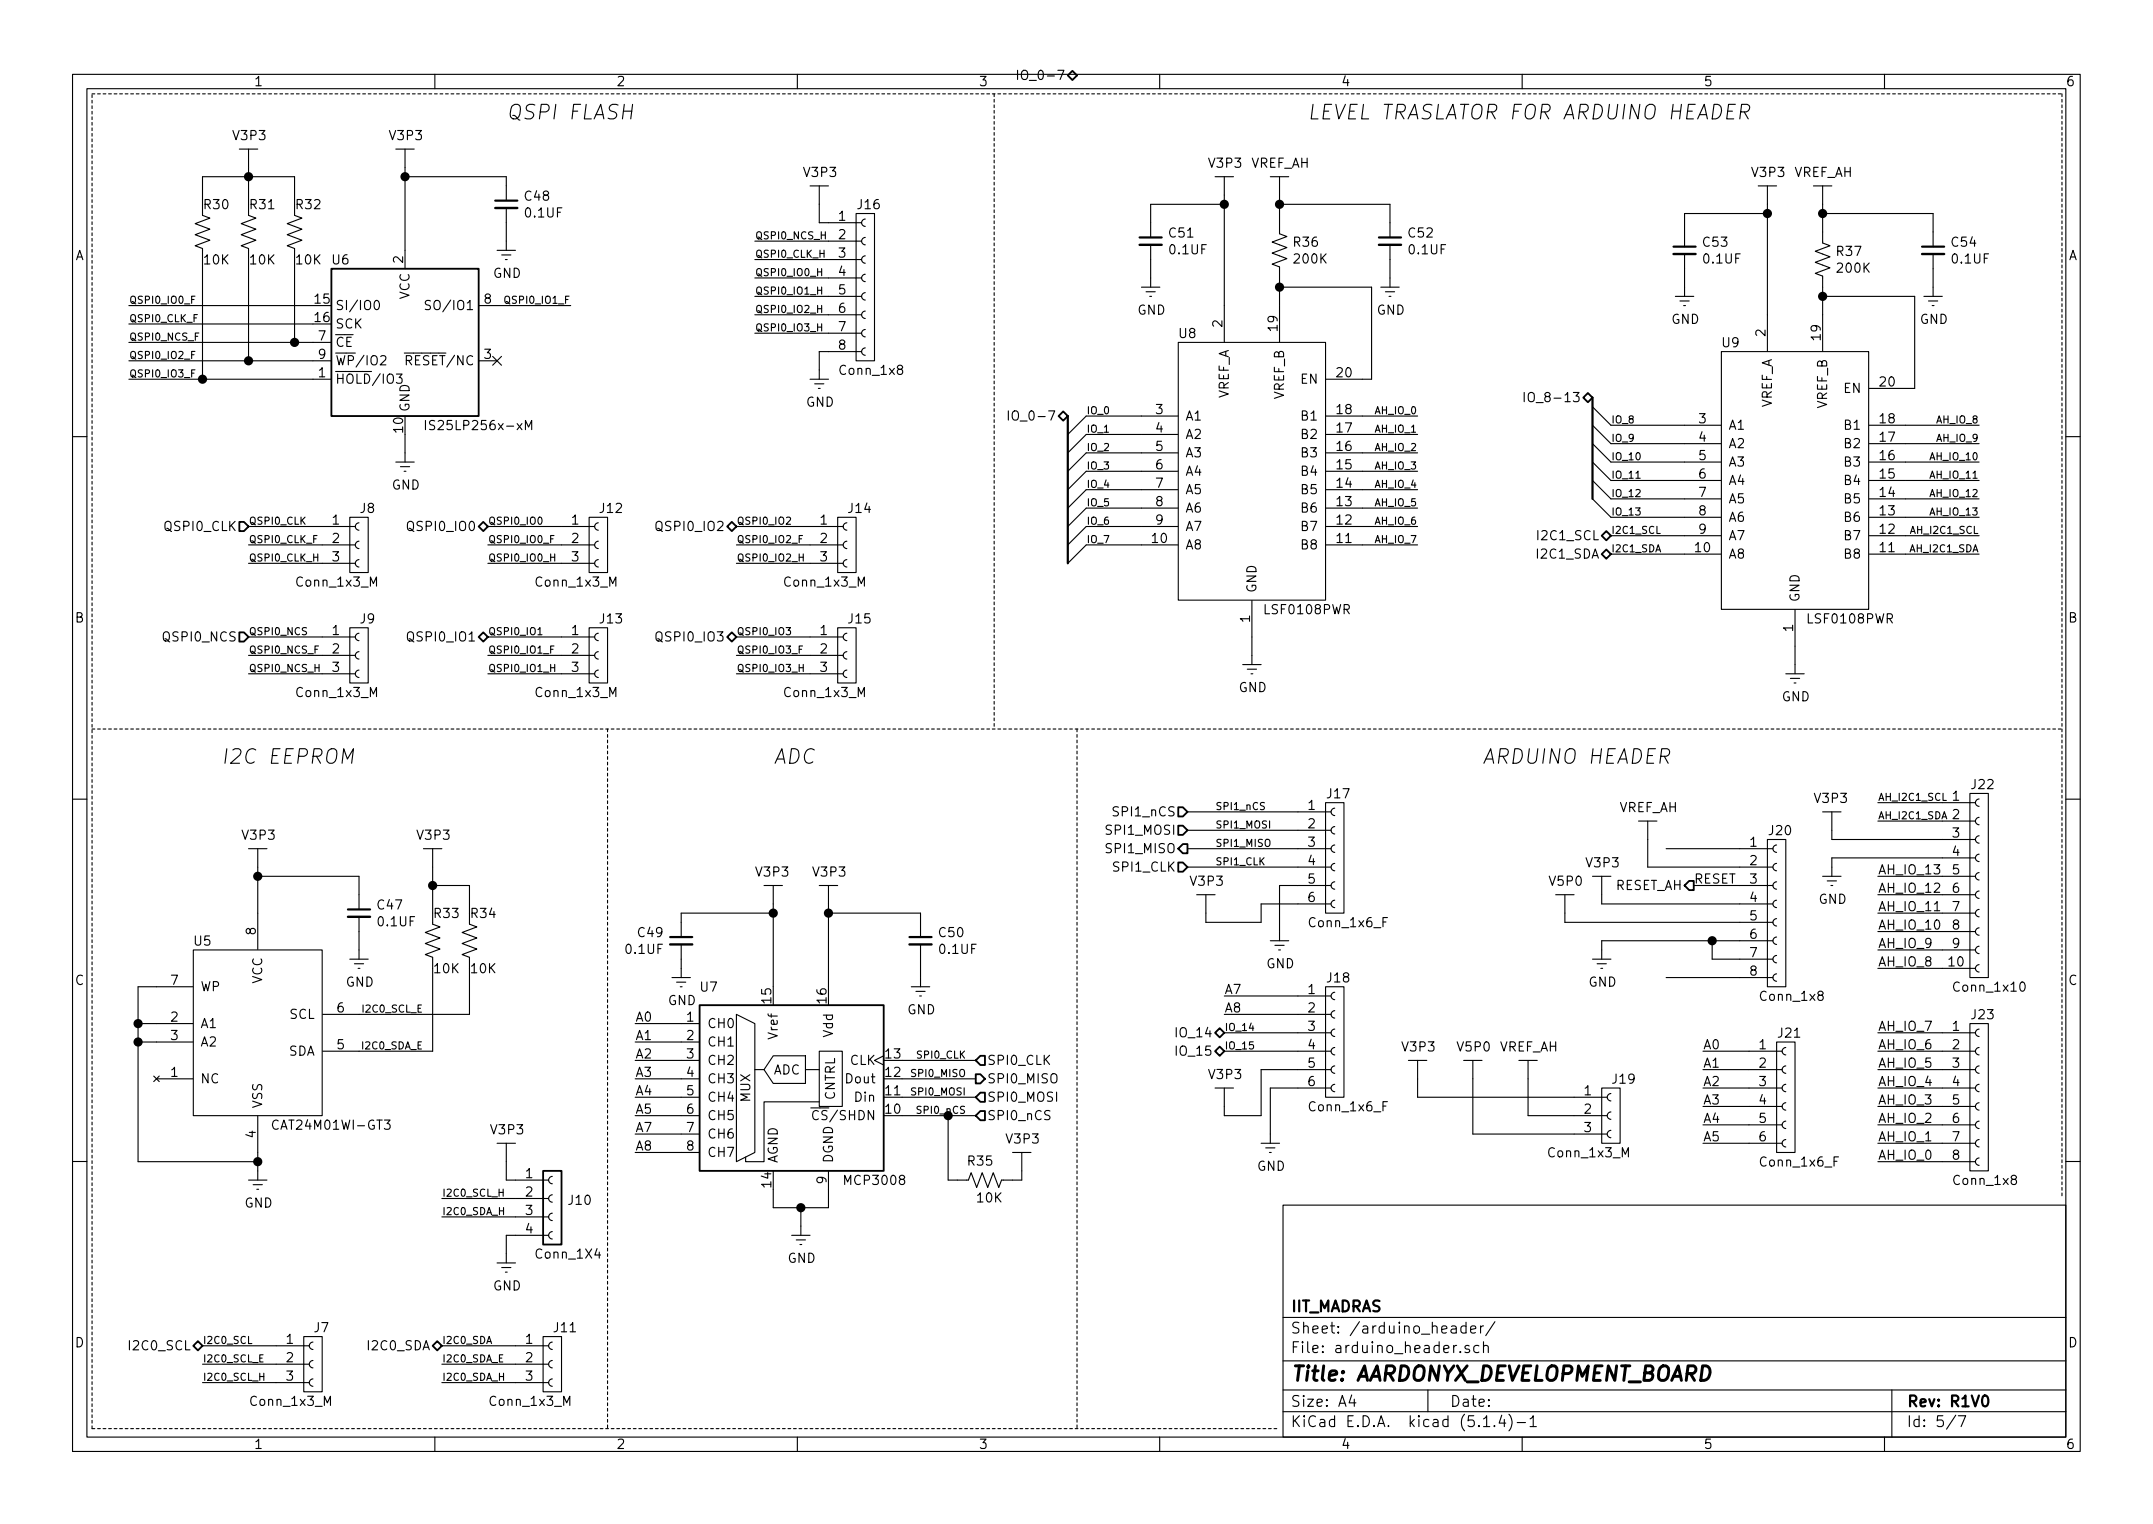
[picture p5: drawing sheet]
<svg xmlns="http://www.w3.org/2000/svg" width="297mm" height="210mm" viewBox="0 0 297 210" stroke-linecap="round" stroke-linejoin="round" font-family="sans-serif">
<defs><g id="words">
<g font-size="2.8">
<text x="69.8" y="16.5">QSPI FLASH</text>
<text x="180.3" y="16.5">LEVEL TRASLATOR FOR ARDUINO HEADER</text>
<text x="30.5" y="105.4">I2C EEPROM</text>
<text x="106.7" y="105.4">ADC</text>
<text x="204.5" y="105.4">ARDUINO HEADER</text>
<text x="178" y="190.5">Title: AARDONYX_DEVELOPMENT_BOARD</text>
</g>
<g font-size="2.1">
<text x="178" y="184">Sheet: /arduino_header/</text>
<text x="178" y="181">IIT_MADRAS</text>
<text x="178" y="186.7">File: arduino_header.sch</text>
<text x="178" y="196.9">KiCad E.D.A. kicad (5.1.4)-1</text>
<text x="178" y="194.1">Size: A4</text>
<text x="200" y="194.1">Date:</text>
<text x="263" y="194.1">Rev: R1V0</text>
<text x="263" y="196.9">Id: 5/7</text>
</g>
<g font-size="1.8">
<text x="35" y="11.9">1</text>
<text x="85" y="11.9">2</text>
<text x="135" y="11.9">3</text>
<text x="141.7" y="11">IO_0-7</text>
<text x="185" y="11.9">4</text>
<text x="235" y="11.9">5</text>
<text x="285" y="11.9">6</text>
<text x="32.3" y="19.3">V3P3</text>
<text x="53.8" y="19.3">V3P3</text>
<text x="166.9" y="23.2">V3P3</text>
<text x="172.5" y="23.2">VREF_AH</text>
<text x="28.2" y="28.9">R30</text>
<text x="34.6" y="28.9">R31</text>
<text x="40.9" y="28.9">R32</text>
<text x="72.5" y="27.7">C48</text>
<text x="111" y="24.4">V3P3</text>
<text x="118.4" y="28.9">J16</text>
<text x="241.8" y="24.4">V3P3</text>
<text x="247.5" y="24.4">VREF_AH</text>
<text x="10.4" y="35.9">A</text>
<text x="72.6" y="30">0.1UF</text>
<text x="115.7" y="30.5">1</text>
<text x="115.7" y="33">2</text>
<text x="115.7" y="35.6">3</text>
<text x="161.4" y="32.8">C51</text>
<text x="161.5" y="35.1">0.1UF</text>
<text x="178.5" y="34.1">R36</text>
<text x="194.4" y="32.8">C52</text>
<text x="194.5" y="35.1">0.1UF</text>
<text x="235" y="34.1">C53</text>
<text x="253.5" y="35.3">R37</text>
<text x="269.3" y="34.1">C54</text>
<text x="285.4" y="35.9">A</text>
<text x="28.2" y="36.5">10K</text>
<text x="34.6" y="36.5">10K</text>
<text x="40.9" y="36.5">10K</text>
<text x="43.5" y="41.9">15</text>
<text x="45.9" y="36.5">U6</text>
<text x="55.6" y="36.3" transform="rotate(-90 55.6 36.3)">2</text>
<text x="56.5" y="41.3" transform="rotate(-90 56.5 41.3)">VCC</text>
<text x="66.8" y="41.9">8</text>
<text x="68" y="38.3">GND</text>
<text x="115.7" y="38.1">4</text>
<text x="115.7" y="40.6">5</text>
<text x="178.7" y="36.4">200K</text>
<text x="235.1" y="36.4">0.1UF</text>
<text x="253.6" y="37.6">200K</text>
<text x="269.7" y="36.4">0.1UF</text>
<text x="43.5" y="44.4">16</text>
<text x="44" y="47">7</text>
<text x="46.2" y="42.8">SI/IO0</text>
<text x="46.2" y="45.3">SCK</text>
<text x="46.2" y="47.9">CE</text>
<text x="59.6" y="42.8">SO/IO1</text>
<text x="115.7" y="43.2">6</text>
<text x="115.7" y="45.7">7</text>
<text x="156.9" y="43.4">GND</text>
<text x="162.7" y="46.7">U8</text>
<text x="168.7" y="45.1" transform="rotate(-90 168.7 45.1)">2</text>
<text x="176.3" y="45.6" transform="rotate(-90 176.3 45.6)">19</text>
<text x="189.9" y="43.4">GND</text>
<text x="230.6" y="44.7">GND</text>
<text x="237.6" y="47.9">U9</text>
<text x="243.6" y="46.4" transform="rotate(-90 243.6 46.4)">2</text>
<text x="251.2" y="46.9" transform="rotate(-90 251.2 46.9)">19</text>
<text x="264.9" y="44.7">GND</text>
<text x="44" y="52.1">1</text>
<text x="44" y="49.5">9</text>
<text x="46.2" y="53">HOLD/IO3</text>
<text x="46.2" y="50.4">WP/IO2</text>
<text x="56.6" y="50.4">RESET/NC</text>
<text x="66.8" y="49.5">3</text>
<text x="115.7" y="48.3">8</text>
<text x="116" y="51.7">Conn_1x8</text>
<text x="179.5" y="53">EN</text>
<text x="184.5" y="52.1">20</text>
<text x="259.4" y="53.3">20</text>
<text x="55.6" y="59.6" transform="rotate(-90 55.6 59.6)">10</text>
<text x="56.5" y="56.9" transform="rotate(-90 56.5 56.9)">GND</text>
<text x="59.6" y="59.4">IS25LP256x-xM</text>
<text x="111.2" y="56.1">GND</text>
<text x="140.4" y="58">IO_0-7</text>
<text x="159.5" y="57.1">3</text>
<text x="159.5" y="59.7">4</text>
<text x="163.5" y="58">A1</text>
<text x="169.5" y="55.2" transform="rotate(-90 169.5 55.2)">VREF_A</text>
<text x="177.2" y="55.2" transform="rotate(-90 177.2 55.2)">VREF_B</text>
<text x="179.7" y="58">B1</text>
<text x="184.5" y="59.7">17</text>
<text x="184.5" y="57.1">18</text>
<text x="211.8" y="55.5">IO_8-13</text>
<text x="234.4" y="58.4">3</text>
<text x="238.4" y="59.3">A1</text>
<text x="244.5" y="56.4" transform="rotate(-90 244.5 56.4)">VREF_A</text>
<text x="252.1" y="56.4" transform="rotate(-90 252.1 56.4)">VREF_B</text>
<text x="254.4" y="54.2">EN</text>
<text x="254.6" y="59.3">B1</text>
<text x="259.4" y="58.4">18</text>
<text x="159.5" y="62.2">5</text>
<text x="159.5" y="64.8">6</text>
<text x="163.5" y="60.6">A2</text>
<text x="163.5" y="63.1">A3</text>
<text x="163.5" y="65.7">A4</text>
<text x="179.7" y="65.7">B4</text>
<text x="179.7" y="63.1">B3</text>
<text x="179.7" y="60.6">B2</text>
<text x="184.5" y="64.8">15</text>
<text x="184.5" y="62.2">16</text>
<text x="234.4" y="61">4</text>
<text x="234.4" y="63.5">5</text>
<text x="238.4" y="61.8">A2</text>
<text x="238.4" y="64.4">A3</text>
<text x="254.6" y="64.4">B3</text>
<text x="254.6" y="61.8">B2</text>
<text x="259.4" y="63.5">16</text>
<text x="259.4" y="61">17</text>
<text x="49.7" y="70.8">J8</text>
<text x="54.1" y="67.6">GND</text>
<text x="82.8" y="70.8">J12</text>
<text x="117.1" y="70.8">J14</text>
<text x="159.5" y="67.3">7</text>
<text x="159.5" y="69.8">8</text>
<text x="163.5" y="68.2">A5</text>
<text x="163.5" y="70.7">A6</text>
<text x="179.7" y="70.7">B6</text>
<text x="179.7" y="68.2">B5</text>
<text x="184.5" y="69.8">13</text>
<text x="184.5" y="67.3">14</text>
<text x="234.4" y="66">6</text>
<text x="234.4" y="68.6">7</text>
<text x="234.4" y="71.1">8</text>
<text x="238.4" y="66.9">A4</text>
<text x="238.4" y="69.5">A5</text>
<text x="254.6" y="69.5">B5</text>
<text x="254.6" y="66.9">B4</text>
<text x="259.4" y="71.1">13</text>
<text x="259.4" y="68.6">14</text>
<text x="259.4" y="66">15</text>
<text x="22.9" y="73.3">QSPI0_CLK</text>
<text x="45.9" y="72.4">1</text>
<text x="45.9" y="74.9">2</text>
<text x="45.9" y="77.5">3</text>
<text x="56.7" y="73.3">QSPI0_IO0</text>
<text x="78.9" y="72.4">1</text>
<text x="78.9" y="74.9">2</text>
<text x="78.9" y="77.5">3</text>
<text x="91" y="73.3">QSPI0_IO2</text>
<text x="113.2" y="72.4">1</text>
<text x="113.2" y="74.9">2</text>
<text x="113.2" y="77.5">3</text>
<text x="159" y="74.9">10</text>
<text x="159.5" y="72.4">9</text>
<text x="163.5" y="75.8">A8</text>
<text x="163.5" y="73.3">A7</text>
<text x="179.7" y="75.8">B8</text>
<text x="179.7" y="73.3">B7</text>
<text x="184.5" y="74.9">11</text>
<text x="184.5" y="72.4">12</text>
<text x="212.3" y="77.1">I2C1_SDA</text>
<text x="212.5" y="74.5">I2C1_SCL</text>
<text x="233.9" y="76.2">10</text>
<text x="234.4" y="73.7">9</text>
<text x="238.4" y="77.1">A8</text>
<text x="238.4" y="72">A6</text>
<text x="238.4" y="74.5">A7</text>
<text x="254.6" y="77.1">B8</text>
<text x="254.6" y="74.5">B7</text>
<text x="254.6" y="72">B6</text>
<text x="259.4" y="76.2">11</text>
<text x="259.4" y="73.7">12</text>
<text x="41" y="80.9">Conn_1x3_M</text>
<text x="74" y="80.9">Conn_1x3_M</text>
<text x="108.3" y="80.9">Conn_1x3_M</text>
<text x="173.4" y="81.9" transform="rotate(-90 173.4 81.9)">GND</text>
<text x="248.3" y="83.1" transform="rotate(-90 248.3 83.1)">GND</text>
<text x="10.4" y="85.9">B</text>
<text x="22.8" y="88.5">QSPI0_NCS</text>
<text x="45.9" y="87.6">1</text>
<text x="49.7" y="86">J9</text>
<text x="56.7" y="88.5">QSPI0_IO1</text>
<text x="78.9" y="87.6">1</text>
<text x="82.8" y="86">J13</text>
<text x="91" y="88.5">QSPI0_IO3</text>
<text x="113.2" y="87.6">1</text>
<text x="117.1" y="86">J15</text>
<text x="172.5" y="85.8" transform="rotate(-90 172.5 85.8)">1</text>
<text x="174.7" y="84.8">LSF0108PWR</text>
<text x="247.4" y="87.1" transform="rotate(-90 247.4 87.1)">1</text>
<text x="249.6" y="86">LSF0108PWR</text>
<text x="285.4" y="85.9">B</text>
<text x="45.9" y="90.2">2</text>
<text x="45.9" y="92.7">3</text>
<text x="78.9" y="90.2">2</text>
<text x="78.9" y="92.7">3</text>
<text x="113.2" y="90.2">2</text>
<text x="113.2" y="92.7">3</text>
<text x="170.9" y="95.5">GND</text>
<text x="41" y="96.2">Conn_1x3_M</text>
<text x="74" y="96.2">Conn_1x3_M</text>
<text x="108.3" y="96.2">Conn_1x3_M</text>
<text x="245.8" y="96.8">GND</text>
<text x="153.9" y="112.6">SPI1_nCS</text>
<text x="180.5" y="111.8">1</text>
<text x="183.2" y="110.2">J17</text>
<text x="223.3" y="112.1">VREF_AH</text>
<text x="250.4" y="110.8">V3P3</text>
<text x="269.4" y="110.5">1</text>
<text x="269.4" y="113">2</text>
<text x="272.1" y="108.9">J22</text>
<text x="33.5" y="115.9">V3P3</text>
<text x="57.7" y="115.9">V3P3</text>
<text x="153" y="117.7">SPI1_MISO</text>
<text x="153" y="115.2">SPI1_MOSI</text>
<text x="180.5" y="114.3">2</text>
<text x="180.5" y="116.8">3</text>
<text x="180.5" y="119.4">4</text>
<text x="218.9" y="119.7">V3P3</text>
<text x="241.5" y="116.8">1</text>
<text x="241.5" y="119.4">2</text>
<text x="244.1" y="115.2">J20</text>
<text x="269.4" y="115.6">3</text>
<text x="269.4" y="118.1">4</text>
<text x="52.1" y="125.5">C47</text>
<text x="104.4" y="120.9">V3P3</text>
<text x="112.3" y="120.9">V3P3</text>
<text x="153.8" y="120.3">SPI1_CLK</text>
<text x="164.3" y="122.2">V3P3</text>
<text x="180.5" y="121.9">5</text>
<text x="180.5" y="124.5">6</text>
<text x="213.9" y="122.2">V5P0</text>
<text x="222.7" y="122.8">RESET_AH</text>
<text x="233.7" y="121.9">RESET</text>
<text x="241.5" y="121.9">3</text>
<text x="241.5" y="124.5">4</text>
<text x="250.9" y="124.7">GND</text>
<text x="259.1" y="120.6">AH_IO_13</text>
<text x="259.1" y="125.7">AH_IO_11</text>
<text x="259.1" y="123.2">AH_IO_12</text>
<text x="269.4" y="120.6">5</text>
<text x="269.4" y="123.2">6</text>
<text x="269.4" y="125.7">7</text>
<text x="26.8" y="130.5">U5</text>
<text x="35.3" y="129" transform="rotate(-90 35.3 129)">8</text>
<text x="52.2" y="127.8">0.1UF</text>
<text x="60" y="126.7">R33</text>
<text x="65" y="126.7">R34</text>
<text x="86.4" y="131.6">0.1UF</text>
<text x="88.1" y="129.3">C49</text>
<text x="129.6" y="129.3">C50</text>
<text x="129.7" y="131.6">0.1UF</text>
<text x="180.7" y="127.9">Conn_1x6_F</text>
<text x="241.5" y="127">5</text>
<text x="241.5" y="129.5">6</text>
<text x="259.1" y="130.8">AH_IO_9</text>
<text x="259.1" y="128.3">AH_IO_10</text>
<text x="269.4" y="128.3">8</text>
<text x="269.4" y="130.8">9</text>
<text x="10.4" y="135.9">C</text>
<text x="23.6" y="135.9">7</text>
<text x="27.6" y="136.8">WP</text>
<text x="36.2" y="135.7" transform="rotate(-90 36.2 135.7)">VCC</text>
<text x="47.7" y="136.1">GND</text>
<text x="60" y="134.3">10K</text>
<text x="65" y="134.3">10K</text>
<text x="96.7" y="136.8">U7</text>
<text x="168.9" y="137.2">A7</text>
<text x="174.7" y="133.6">GND</text>
<text x="180.5" y="137.2">1</text>
<text x="183.2" y="135.6">J18</text>
<text x="219.2" y="136.1">GND</text>
<text x="241.5" y="132.1">7</text>
<text x="241.5" y="134.6">8</text>
<text x="259.1" y="133.3">AH_IO_8</text>
<text x="268.9" y="133.3">10</text>
<text x="269.7" y="136.8">Conn_1x10</text>
<text x="285.4" y="135.9">C</text>
<text x="23.6" y="141">2</text>
<text x="23.6" y="143.5">3</text>
<text x="27.6" y="141.9">A1</text>
<text x="40" y="140.6">SCL</text>
<text x="46.5" y="139.7">6</text>
<text x="87.6" y="143.5">A1</text>
<text x="87.6" y="141">A0</text>
<text x="92.2" y="138.7">GND</text>
<text x="94.8" y="141">1</text>
<text x="94.8" y="143.5">2</text>
<text x="97.5" y="141.9">CH0</text>
<text x="106.4" y="138.4" transform="rotate(-90 106.4 138.4)">15</text>
<text x="107.3" y="143.1" transform="rotate(-90 107.3 143.1)">Vref</text>
<text x="114" y="138.4" transform="rotate(-90 114 138.4)">16</text>
<text x="114.9" y="143" transform="rotate(-90 114.9 143)">Vdd</text>
<text x="125.2" y="139.9">GND</text>
<text x="162.6" y="143.1">IO_14</text>
<text x="168.9" y="139.7">A8</text>
<text x="180.5" y="139.7">2</text>
<text x="180.5" y="142.2">3</text>
<text x="243" y="138.1">Conn_1x8</text>
<text x="245.4" y="143.2">J21</text>
<text x="259.1" y="142.2">AH_IO_7</text>
<text x="269.4" y="142.2">1</text>
<text x="272.1" y="140.6">J23</text>
<text x="23.6" y="148.6">1</text>
<text x="27.6" y="149.5">NC</text>
<text x="27.6" y="144.4">A2</text>
<text x="39.8" y="145.7">SDA</text>
<text x="46.5" y="144.8">5</text>
<text x="87.6" y="146">A2</text>
<text x="87.6" y="148.6">A3</text>
<text x="94.8" y="146">3</text>
<text x="94.8" y="148.6">4</text>
<text x="97.5" y="144.4">CH1</text>
<text x="97.5" y="146.9">CH2</text>
<text x="97.5" y="149.5">CH3</text>
<text x="106.7" y="148.3">ADC</text>
<text x="116.9" y="149.5">Dout</text>
<text x="117.3" y="146.9">CLK</text>
<text x="122.2" y="148.6">12</text>
<text x="122.2" y="146">13</text>
<text x="136.1" y="149.5">SPI0_MISO</text>
<text x="136.1" y="146.9">SPI0_CLK</text>
<text x="162.6" y="145.7">IO_15</text>
<text x="166.9" y="148.9">V3P3</text>
<text x="180.5" y="144.8">4</text>
<text x="180.5" y="147.3">5</text>
<text x="180.5" y="149.9">6</text>
<text x="193.5" y="145.1">V3P3</text>
<text x="201.2" y="145.1">V5P0</text>
<text x="206.8" y="145.1">VREF_AH</text>
<text x="222.5" y="149.5">J19</text>
<text x="234.9" y="144.8">A0</text>
<text x="234.9" y="147.3">A1</text>
<text x="234.9" y="149.9">A2</text>
<text x="242.7" y="144.8">1</text>
<text x="242.7" y="147.3">2</text>
<text x="242.7" y="149.9">3</text>
<text x="259.1" y="144.8">AH_IO_6</text>
<text x="259.1" y="147.3">AH_IO_5</text>
<text x="259.1" y="149.9">AH_IO_4</text>
<text x="269.4" y="144.8">2</text>
<text x="269.4" y="147.3">3</text>
<text x="269.4" y="149.9">4</text>
<text x="36.2" y="153" transform="rotate(-90 36.2 153)">VSS</text>
<text x="38.1" y="155.9">CAT24M01WI-GT3</text>
<text x="87.6" y="151.1">A4</text>
<text x="87.6" y="153.7">A5</text>
<text x="94.8" y="151.1">5</text>
<text x="94.8" y="153.7">6</text>
<text x="97.5" y="152">CH4</text>
<text x="97.5" y="154.6">CH5</text>
<text x="103.5" y="152.1" transform="rotate(-90 103.5 152.1)">MUX</text>
<text x="113" y="154.6">CS/SHDN</text>
<text x="115.2" y="151.8" transform="rotate(-90 115.2 151.8)">CNTRL</text>
<text x="118.1" y="152">Din</text>
<text x="122.2" y="153.7">10</text>
<text x="122.2" y="151.1">11</text>
<text x="136.1" y="152">SPI0_MOSI</text>
<text x="136.1" y="154.6">SPI0_nCS</text>
<text x="180.7" y="153.3">Conn_1x6_F</text>
<text x="218.6" y="151.1">1</text>
<text x="218.6" y="153.7">2</text>
<text x="234.9" y="154.9">A4</text>
<text x="234.9" y="152.4">A3</text>
<text x="242.7" y="152.4">4</text>
<text x="242.7" y="154.9">5</text>
<text x="259.1" y="152.4">AH_IO_3</text>
<text x="259.1" y="154.9">AH_IO_2</text>
<text x="269.4" y="152.4">5</text>
<text x="269.4" y="154.9">6</text>
<text x="35.3" y="157" transform="rotate(-90 35.3 157)">4</text>
<text x="67.8" y="156.5">V3P3</text>
<text x="87.6" y="156.2">A7</text>
<text x="87.6" y="158.7">A8</text>
<text x="94.8" y="156.2">7</text>
<text x="94.8" y="158.7">8</text>
<text x="97.5" y="157.1">CH6</text>
<text x="97.5" y="159.6">CH7</text>
<text x="107.3" y="160.5" transform="rotate(-90 107.3 160.5)">AGND</text>
<text x="114.9" y="160.5" transform="rotate(-90 114.9 160.5)">DGND</text>
<text x="133.6" y="160.8">R35</text>
<text x="138.9" y="157.8">V3P3</text>
<text x="173.4" y="161.5">GND</text>
<text x="213.7" y="159.7">Conn_1x3_M</text>
<text x="218.6" y="156.2">3</text>
<text x="234.9" y="157.5">A5</text>
<text x="242.7" y="157.5">6</text>
<text x="243" y="161">Conn_1x6_F</text>
<text x="259.1" y="157.5">AH_IO_1</text>
<text x="259.1" y="160">AH_IO_0</text>
<text x="269.4" y="157.5">7</text>
<text x="269.4" y="160">8</text>
<text x="33.7" y="166.6">GND</text>
<text x="72.5" y="162.6">1</text>
<text x="72.5" y="165.1">2</text>
<text x="72.5" y="167.6">3</text>
<text x="78.5" y="166.2">J10</text>
<text x="106.4" y="163.8" transform="rotate(-90 106.4 163.8)">14</text>
<text x="114" y="163.3" transform="rotate(-90 114 163.3)">9</text>
<text x="116.7" y="163.5">MCP3008</text>
<text x="134.9" y="165.9">10K</text>
<text x="269.7" y="163.5">Conn_1x8</text>
<text x="72.5" y="170.2">4</text>
<text x="74.1" y="173.7">Conn_1X4</text>
<text x="68" y="178">GND</text>
<text x="108.7" y="174.2">GND</text>
<text x="10.4" y="185.9">D</text>
<text x="39.5" y="185.4">1</text>
<text x="43.4" y="183.8">J7</text>
<text x="72.5" y="185.4">1</text>
<text x="76.5" y="183.8">J11</text>
<text x="285.4" y="185.9">D</text>
<text x="18.2" y="186.3">I2C0_SCL</text>
<text x="39.5" y="188">2</text>
<text x="39.5" y="190.5">3</text>
<text x="51" y="186.3">I2C0_SDA</text>
<text x="72.5" y="188">2</text>
<text x="72.5" y="190.5">3</text>
<text x="34.7" y="194">Conn_1x3_M</text>
<text x="67.7" y="194">Conn_1x3_M</text>
<text x="35" y="199.9">1</text>
<text x="85" y="199.9">2</text>
<text x="135" y="199.9">3</text>
<text x="185" y="199.9">4</text>
<text x="235" y="199.9">5</text>
<text x="285" y="199.9">6</text>
</g>
<g font-size="1.4">
<text x="104.1" y="33">QSPI0_NCS_H</text>
<text x="104.1" y="35.6">QSPI0_CLK_H</text>
<text x="17.8" y="41.9">QSPI0_IO0_F</text>
<text x="70.1" y="41.9">QSPI0_IO1_F</text>
<text x="104.1" y="38.1">QSPI0_IO0_H</text>
<text x="104.1" y="40.6">QSPI0_IO1_H</text>
<text x="17.8" y="47">QSPI0_NCS_F</text>
<text x="17.8" y="44.4">QSPI0_CLK_F</text>
<text x="104.1" y="45.7">QSPI0_IO3_H</text>
<text x="104.1" y="43.2">QSPI0_IO2_H</text>
<text x="17.8" y="52.1">QSPI0_IO3_F</text>
<text x="17.8" y="49.5">QSPI0_IO2_F</text>
<text x="149.9" y="59.7">IO_1</text>
<text x="149.9" y="57.1">IO_0</text>
<text x="189.8" y="57.1">AH_IO_0</text>
<text x="189.8" y="59.7">AH_IO_1</text>
<text x="222.2" y="58.4">IO_8</text>
<text x="267.3" y="58.4">AH_IO_8</text>
<text x="149.9" y="64.8">IO_3</text>
<text x="149.9" y="62.2">IO_2</text>
<text x="189.8" y="64.8">AH_IO_3</text>
<text x="189.8" y="62.2">AH_IO_2</text>
<text x="222.2" y="63.5">IO_10</text>
<text x="222.2" y="61">IO_9</text>
<text x="266.5" y="63.5">AH_IO_10</text>
<text x="267.3" y="61">AH_IO_9</text>
<text x="149.9" y="67.3">IO_4</text>
<text x="149.9" y="69.8">IO_5</text>
<text x="189.8" y="67.3">AH_IO_4</text>
<text x="189.8" y="69.8">AH_IO_5</text>
<text x="222.2" y="71.1">IO_13</text>
<text x="222.2" y="66">IO_11</text>
<text x="222.2" y="68.6">IO_12</text>
<text x="266.5" y="71.1">AH_IO_13</text>
<text x="266.5" y="68.6">AH_IO_12</text>
<text x="266.5" y="66">AH_IO_11</text>
<text x="34.3" y="74.9">QSPI0_CLK_F</text>
<text x="34.3" y="77.5">QSPI0_CLK_H</text>
<text x="34.3" y="72.4">QSPI0_CLK</text>
<text x="67.3" y="74.9">QSPI0_IO0_F</text>
<text x="67.3" y="72.4">QSPI0_IO0</text>
<text x="67.3" y="77.5">QSPI0_IO0_H</text>
<text x="101.6" y="77.5">QSPI0_IO2_H</text>
<text x="101.6" y="74.9">QSPI0_IO2_F</text>
<text x="101.6" y="72.4">QSPI0_IO2</text>
<text x="149.9" y="72.4">IO_6</text>
<text x="149.9" y="74.9">IO_7</text>
<text x="189.8" y="72.4">AH_IO_6</text>
<text x="189.8" y="74.9">AH_IO_7</text>
<text x="222.2" y="76.2">I2C1_SDA</text>
<text x="222.2" y="73.7">I2C1_SCL</text>
<text x="263.7" y="76.2">AH_I2C1_SDA</text>
<text x="263.9" y="73.7">AH_I2C1_SCL</text>
<text x="34.3" y="87.6">QSPI0_NCS</text>
<text x="67.3" y="87.6">QSPI0_IO1</text>
<text x="101.6" y="87.6">QSPI0_IO3</text>
<text x="34.3" y="90.2">QSPI0_NCS_F</text>
<text x="34.3" y="92.7">QSPI0_NCS_H</text>
<text x="67.3" y="92.7">QSPI0_IO1_H</text>
<text x="67.3" y="90.2">QSPI0_IO1_F</text>
<text x="101.6" y="90.2">QSPI0_IO3_F</text>
<text x="101.6" y="92.7">QSPI0_IO3_H</text>
<text x="167.6" y="111.8">SPI1_nCS</text>
<text x="259.1" y="113">AH_I2C1_SDA</text>
<text x="259.1" y="110.5">AH_I2C1_SCL</text>
<text x="167.6" y="119.4">SPI1_CLK</text>
<text x="167.6" y="116.8">SPI1_MISO</text>
<text x="167.6" y="114.3">SPI1_MOSI</text>
<text x="50.3" y="139.7">I2C0_SCL_E</text>
<text x="168.9" y="142.2">IO_14</text>
<text x="50.1" y="144.8">I2C0_SDA_E</text>
<text x="126.1" y="148.6">SPI0_MISO</text>
<text x="126.7" y="146">SPI0_CLK</text>
<text x="168.9" y="144.8">IO_15</text>
<text x="126.1" y="151.1">SPI0_MOSI</text>
<text x="126.8" y="153.7">SPI0_nCS</text>
<text x="61" y="165.1">I2C0_SCL_H</text>
<text x="61" y="167.6">I2C0_SDA_H</text>
<text x="27.9" y="185.4">I2C0_SCL</text>
<text x="61" y="185.4">I2C0_SDA</text>
<text x="27.9" y="188">I2C0_SCL_E</text>
<text x="27.9" y="190.5">I2C0_SCL_H</text>
<text x="61" y="188">I2C0_SDA_E</text>
<text x="61" y="190.5">I2C0_SDA_H</text>
</g>
</g></defs>
<g fill="none" stroke="#000" stroke-width=".15">
<path d="M10 10.3h277v189.9h-277zM12 12.2h273v186.1h-273zM60 10.3v1.9M110 10.3v1.9M140.4 9.7v1.3M141 9.9l.2-.2a.45 .45 0 0 1 .6 .4v.4l-.2 .4a.44 .44 0 0 1-.6-.1l-.1-.3zM160 10.3v1.9M210 10.3v1.9M240.2 15.4h.7a.55 .55 0 0 0 .5-.4 .55 .55 0 0 0-.4-.6h-.7l-.3 2M240.6 15.4l.6 1M260 10.3v1.9M27.9 29.5v.2l1.1 .4-2.1 .8 2.1 .7-2.1 .8 2.1 .7-2.1 .8 1 .4v18"/>
<path d="M27.9 28.2v-3.8h12.7v3.8M33 20.6h2.6M34.3 29.5v.2l1 .4-2 .8 2 .7-2 .8 2 .7-2 .8 1 .4v15.5M34.3 20.6v7.6M40.6 29.5v.2l1.1 .4-2.1 .8 2.1 .7-2.1 .8 2.1 .7-2.1 .8 1 .4v12.9M54.6 20.6h2.5M55.9 20.6v16.5M55.9 24.4h13.9v3.3M68.6 34.5h2.5M69.2 35.2h1.3M69.7 35.8h.3M69.8 28.7v5.8"/>
<path d="M104.1 35.8h14.8M104.1 38.3h14.8M104.1 33.3h14.8M111.8 25.6h2.5M112.8 37.5h.6M113 25.6v5.1h5.9M113.4 37.1v.9M113.4 39.6v1M118.1 29.5h2.5v20.3h-2.5zM119.4 37.8a.51 .51 0 0 0-.5 .5 .51 .51 0 0 0 .5 .6M119.4 35.3a.51 .51 0 0 0-.5 .5 .51 .51 0 0 0 .5 .5M119.4 32.8a.51 .51 0 0 0-.5 .5 .51 .51 0 0 0 .5 .5"/>
<path d="M119.4 30.2a.51 .51 0 0 0-.5 .5 .51 .51 0 0 0 .5 .5M157.5 39.6h2.5M158.7 33.8v5.8M167.6 24.4h2.6M168.9 24.4v22.8M168.9 28.2h-10.2v4.6M175.3 24.4h2.5M176.5 24.4v7.9l1 .3-2 .8 2 .8-2 .7 2 .8-2 .7 1 .4v10.4M176.5 28.2h15.3v4.6M176.5 39.6h12.7v12.7h-6.2M190.5 39.6h2.5M191.8 33.8v5.8"/>
<path d="M232.4 35v5.9M242.6 25.6h2.5M243.8 29.5h-11.4v4.5M243.8 25.6v22.8M250.2 25.6h2.5M251.5 25.6v7.9l1 .4-2.1 .8 2.1 .7-2.1 .8 2.1 .8-2.1 .7 1.1 .4v10.3M251.5 29.5h15.2v4.5M266.7 35v5.9M17.8 42.2h25.4M17.8 52.3h27.9M17.8 49.8h27.9M17.8 47.2h27.9"/>
<path d="M17.8 44.7h25.4M26.9 40.9h-.5v1M26.9 51h-.5v1M26.9 48.5h-.5v1M51.8 41.5a.28 .28 0 0 1 .3 0 .28 .28 0 0 1 .2 .2 .64 .64 0 0 1-.4 1 .83 .83 0 0 1-.1-1.2zM52.5 49.2l.2-.1h.3l.2 .1v.2v.2l-.7 .7h.7M54.7 51.6h.8l-.4 .5 .3 .1 .1 .4-.1 .2-.5 .1-.2-.1M55.8 48.7h1.2M55.9 59.9v3.8M56.1 49.7h.5l.1-.1v-.4l-.1-.1h-.5v1.2M58.7 58v1.3M59.4 41.5l-.5-.1-.2 .2v.3l.6 .3 .1 .3-.2 .2h-.5"/>
<path d="M66 42.2h12.7M66 49.8h2.6M68 49.2l1.2 1.2M69.2 49.2l-1.2 1.2M69.7 41l.2-.1a.35 .35 0 0 1 .4 .3v.3a.34 .34 0 0 1-.5 .3 .82 .82 0 0 1-.1-.8zM72.5 59.3v-1.3l.4 .9 .5-.9v1.3M104.1 40.9h14.8M104.1 46h14.8M104.1 43.4h14.8M111.8 52.3h2.5M112.4 53h1.3M112.8 45.1h.6"/>
<path d="M112.8 42.6h.6M112.8 40.1h.6M112.9 53.6h.3M113.4 42.1v1M113.4 44.7v1M118.9 48.5h-5.9v3.8M119.4 48a.51 .51 0 0 0-.5 .5 .51 .51 0 0 0 .5 .5M119.4 45.5a.51 .51 0 0 0-.5 .5 .51 .51 0 0 0 .5 .5M119.4 42.9a.51 .51 0 0 0-.5 .5 .51 .51 0 0 0 .5 .5M119.4 40.4a.51 .51 0 0 0-.5 .5 .51 .51 0 0 0 .5 .5M139.1 56.7v1.3M139.7 56.9l.3-.2a.45 .45 0 0 1 .5 .4v.4l-.2 .4a.44 .44 0 0 1-.6-.1l-.1-.3z"/>
<path d="M158.1 40.3h1.3M158.6 40.9h.3M162.5 59.9h-12.6l-2.6 2.6M162.5 57.4h-12.6l-2.6 2.5M162.6 47.2h20.3v35.6h-20.3zM183 59.9h12.6M183 57.4h12.6M191.1 40.3h1.3M191.6 40.9h.3M210.3 54.1v1.3M210.9 54.3a.45 .45 0 0 1 .7 0 .88 .88 0 0 1-.2 1.1h-.4a1.07 1.07 0 0 1-.1-1.1zM219.7 58.7l2.5 2.5h15.2"/>
<path d="M219.7 56.1l2.5 2.6h15.2M231.1 40.9h2.6M231.8 41.5h1.2M232.3 42.2h.2M237.5 48.5h20.3v35.6h-20.3zM251.5 40.9h12.7v12.7h-6.3M257.9 58.7h15.1M265.4 40.9h2.6M266.1 41.5h1.2M266.6 42.2h.2M10 60.2h2M34.3 77.7h14.7"/>
<path d="M34.3 75.2h14.7M34.3 72.6h14.7M48.3 71.4h2.5v7.6h-2.5zM49.5 77.2a.51 .51 0 0 0-.5 .5 .51 .51 0 0 0 .5 .5M49.5 74.7a.51 .51 0 0 0-.5 .5 .51 .51 0 0 0 .5 .5M49.5 72.1a.51 .51 0 0 0-.5 .5 .51 .51 0 0 0 .5 .5M54.6 63.7h2.5M55.2 64.4h1.3M55.8 65h.2M67.3 77.7h14.7M67.3 75.2h14.7M67.3 72.6h14.7"/>
<path d="M76 76.9h.5M76.4 73.9h-.4v1M76.5 76.4v1M81.3 71.4h2.5v7.6h-2.5zM82.5 77.2a.51 .51 0 0 0-.5 .5 .51 .51 0 0 0 .5 .5M82.5 74.7a.51 .51 0 0 0-.5 .5 .51 .51 0 0 0 .5 .5M82.5 72.1a.51 .51 0 0 0-.5 .5 .51 .51 0 0 0 .5 .5M101.6 77.7h14.7M101.6 75.2h14.7M101.6 72.6h14.7M110.3 76.9h.5M110.7 73.9h-.4v1"/>
<path d="M110.8 76.4v1M115.6 71.4h2.5v7.6h-2.5zM116.8 77.2a.51 .51 0 0 0-.5 .5 .51 .51 0 0 0 .5 .5M116.8 74.7a.51 .51 0 0 0-.5 .5 .51 .51 0 0 0 .5 .5M116.8 72.1a.51 .51 0 0 0-.5 .5 .51 .51 0 0 0 .5 .5M162.5 75.2h-12.6l-2.6 2.5M162.5 72.6h-12.6l-2.6 2.6M162.5 65h-12.6l-2.6 2.6M162.5 70.1h-12.6l-2.6 2.5M162.5 67.6h-12.6l-2.6 2.5M162.5 62.5h-12.6l-2.6 2.5M183 75.2h12.6"/>
<path d="M183 72.6h12.6M183 65h12.6M183 70.1h12.6M183 67.6h12.6M183 62.5h12.6M219.7 61.2l2.5 2.5h15.2M219.7 68.8l2.5 2.6h15.2M219.7 66.3l2.5 2.5h15.2M219.7 63.7l2.5 2.6h15.2M222.2 76.4h15.2M222.2 73.9h15.2M225.7 66h.6"/>
<path d="M257.9 63.7h15.1M257.9 76.4h15.1M257.9 73.9h15.1M257.9 71.4h15.1M257.9 68.8h15.1M257.9 66.3h15.1M257.9 61.2h15.1M285 60.2h2M34.3 93h14.7M34.3 90.4h14.7M34.3 87.9h14.7M48.3 86.6h2.5v7.6h-2.5z"/>
<path d="M49.5 92.5a.51 .51 0 0 0-.5 .5 .51 .51 0 0 0 .5 .5M49.5 89.9a.51 .51 0 0 0-.5 .5 .51 .51 0 0 0 .5 .5M49.5 87.4a.51 .51 0 0 0-.5 .5 .51 .51 0 0 0 .5 .5M67.3 93h14.7M67.3 90.4h14.7M67.3 87.9h14.7M74.2 87.6h.6M76 92.1h.5M76.4 89.1h-.4v1M76.5 91.7v1M81.3 86.6h2.5v7.6h-2.5zM82.5 92.5a.51 .51 0 0 0-.5 .5 .51 .51 0 0 0 .5 .5"/>
<path d="M82.5 89.9a.51 .51 0 0 0-.5 .5 .51 .51 0 0 0 .5 .5M82.5 87.4a.51 .51 0 0 0-.5 .5 .51 .51 0 0 0 .5 .5M101.6 93h14.7M101.6 90.4h14.7M101.6 87.9h14.7M110.3 92.1h.5M110.7 89.1h-.4v1M110.8 91.7v1M115.6 86.6h2.5v7.6h-2.5zM116.8 92.5a.51 .51 0 0 0-.5 .5 .51 .51 0 0 0 .5 .5M116.8 89.9a.51 .51 0 0 0-.5 .5 .51 .51 0 0 0 .5 .5M116.8 87.4a.51 .51 0 0 0-.5 .5 .51 .51 0 0 0 .5 .5"/>
<path d="M171.4 91.7h2.6M172.1 92.3h1.3M172.6 93h.2M172.7 82.9v8.8M246.4 93h2.5M247 93.6h1.3M247.5 94.2h.3M247.6 84.1v8.9M10 110.3h2M34.3 117.1h2.5M35.6 117.1v13.9M58.4 117.1h2.6"/>
<path d="M59.7 117.1v8.9M163.8 119.6h19.8M163.8 117.1h19.8M163.8 114.5h19.8M163.8 112h19.8M182.9 110.7h2.5v15.3h-2.5zM184.1 119.1a.51 .51 0 0 0-.5 .5 .51 .51 0 0 0 .5 .5M184.1 116.6a.51 .51 0 0 0-.5 .5 .51 .51 0 0 0 .5 .5M184.1 114a.51 .51 0 0 0-.5 .5 .51 .51 0 0 0 .5 .6M184.1 111.5a.51 .51 0 0 0-.5 .5 .51 .51 0 0 0 .5 .5M226.1 113.3h2.5M227.3 113.3v6.3h17.3"/>
<path d="M229.9 117.1h14.7M243.8 115.8h2.6v20.3h-2.6zM245.1 119.1a.51 .51 0 0 0-.5 .5 .51 .51 0 0 0 .5 .5M245.1 116.6a.51 .51 0 0 0-.5 .5 .51 .51 0 0 0 .5 .5M251.5 112h2.5M252.7 112v3.8h19.8M259.1 113.3h13.4M259.1 110.7h13.4M271.8 109.5h2.5v25.4h-2.5zM272.5 118.4h-19.8v2.5M273 117.9a.51 .51 0 0 0-.5 .5 .51 .51 0 0 0 .5 .5M273 115.3a.51 .51 0 0 0-.5 .5 .51 .51 0 0 0 .5 .5"/>
<path d="M273 112.8a.51 .51 0 0 0-.5 .5 .51 .51 0 0 0 .5 .5M273 110.2a.51 .51 0 0 0-.5 .5 .51 .51 0 0 0 .5 .5M285 110.3h2M26.6 136.1h-7.6v24.2h16.6M26.7 131.1h17.7v22.8h-17.7zM35.6 120.9h13.9v4.6M48.3 132.3h2.5M48.9 133h1.3M49.4 133.6h.3M49.5 126.5v5.8M59.7 127.2v.3l1 .4-2 .7 2 .8-2 .8 2 .7-2 .8 1 .4v12.9h-15.2M59.7 122.2h5.1v3.8"/>
<path d="M64.8 127.2v.3l1 .4-2 .7 2 .8-2 .8 2 .7-2 .8 1 .4v7.8h-20.3M92.7 134.9h2.5M93.3 135.5h1.3M93.9 136.1h.2M94 130.3v4.6M101.6 139.9l2.5 1.3v17.8l-2.5 1.3zM105.4 122.2h2.5M106.7 126h-12.7v3.3M106.7 122.2v13.9M113 122.2h2.6M114.3 126h12.7v3.3M114.3 122.2v13.9"/>
<path d="M125.7 136.1h2.6M126.4 136.8h1.2M126.9 137.4h.2M127 130.3v5.8M165.1 123.4h2.5M166.4 123.4v3.8h7.6v-2.5h9.6M168.9 137.4h14.7M168.9 139.9h14.7M175.3 129.8h2.5M175.9 130.4h1.3M176.4 131.1h.3M182.9 136.1h2.5v15.3h-2.5z"/>
<path d="M183.6 122.2h-7.1v7.6M184.1 124.2a.51 .51 0 0 0-.5 .5 .51 .51 0 0 0 .5 .5M184.1 121.7a.51 .51 0 0 0-.5 .5 .51 .51 0 0 0 .5 .5M184.1 139.4a.51 .51 0 0 0-.5 .5 .51 .51 0 0 0 .5 .6M184.1 136.9a.51 .51 0 0 0-.5 .5 .51 .51 0 0 0 .5 .5M214.6 123.4h2.6M215.9 123.4v3.8h28.7M219.7 120.9h2.5M219.7 132.3h2.5M220.3 133h1.3M220.9 133.6h.2M221 120.9v3.8h23.6"/>
<path d="M229.9 134.9h14.7M233.7 122.2h10.9M236.2 129.8v2.5h8.4M244.6 129.8h-23.6v2.5M245.1 134.4a.51 .51 0 0 0-.5 .5 .51 .51 0 0 0 .5 .5M245.1 131.8a.51 .51 0 0 0-.5 .5 .51 .51 0 0 0 .5 .5M245.1 129.3a.51 .51 0 0 0-.5 .5 .51 .51 0 0 0 .5 .5M245.1 126.7a.51 .51 0 0 0-.5 .5 .51 .51 0 0 0 .5 .6M245.1 124.2a.51 .51 0 0 0-.5 .5 .51 .51 0 0 0 .5 .5M245.1 121.7a.51 .51 0 0 0-.5 .5 .51 .51 0 0 0 .5 .5M251.5 120.9h2.5M252.1 121.5h1.3"/>
<path d="M252.6 122.2h.3M259.1 120.9h13.4M259.1 133.6h13.4M259.1 123.4h13.4M259.1 131.1h13.4M259.1 128.5h13.4M259.1 126h13.4M266.9 125.6h.7M273 133.1a.51 .51 0 0 0-.5 .5 .51 .51 0 0 0 .5 .5M273 130.6a.51 .51 0 0 0-.5 .5 .51 .51 0 0 0 .5 .5M273 128a.51 .51 0 0 0-.5 .5 .51 .51 0 0 0 .5 .5M273 125.5a.51 .51 0 0 0-.5 .5 .51 .51 0 0 0 .5 .5"/>
<path d="M273 122.9a.51 .51 0 0 0-.5 .5 .51 .51 0 0 0 .5 .5M273 120.4a.51 .51 0 0 0-.5 .5 .51 .51 0 0 0 .5 .5M278.8 135.6a.28 .28 0 0 1 .3-.1 .28 .28 0 0 1 .2 .2 .64 .64 0 0 1-.3 1 .83 .83 0 0 1-.2-1.1zM19 141.2h7.6M19 143.8h7.6M21.2 148.5l.8 .7M21.6 148.8h5M22 148.5l-.8 .7M35.6 154v8.8M53 154.5h.8l-.4 .5 .3 .1 .1 .5-.2 .2h-.4l-.2-.1M68.6 157.7h2.5M69.8 157.7v5.1h5.9"/>
<path d="M87.6 141.2h8.9M87.6 143.8h8.9M87.6 146.3h8.9M87.6 148.8h8.9M87.6 151.4h8.9M87.6 153.9h8.9M87.6 156.5h8.9M87.6 159h8.9M104.1 147.6h1.3M106.7 145.7h4.4v3.8h-4.4l-1.3-1.9zM111.1 147.6h1.9M111.9 152.9h1.2"/>
<path d="M112.9 153.3a.51 .51 0 0 0-.6 0 .51 .51 0 0 0-.2 .6 .46 .46 0 0 0 .3 .5 .46 .46 0 0 0 .5 0M113 145h3.2v7.6h-3.2zM113 152h-7.6v8.3h-2.5v-.7M121.9 145.7l-1.3 .6 1.3 .6M124.5 146.3h10.1M124.5 148.8h10.1M124.5 151.4h10.1M124.5 153.9h10.1M130.8 153.9v8.9h2.8l.4-1 .7 2 .8-2 .8 2 .7-2 .8 2 .4-1h2.8v-3.8M139.7 159h2.5M167.6 150.1h2.6M168.9 145h14.7"/>
<path d="M168.9 142.5h14.7M174 157.7h2.5M174.6 158.4h1.3M175.1 159h.3M183.6 147.6h-9.6v6.3h-5.1v-3.8M183.6 150.1h-8.3v7.6M184.1 149.6a.51 .51 0 0 0-.5 .5 .51 .51 0 0 0 .5 .5M184.1 147.1a.51 .51 0 0 0-.5 .5 .51 .51 0 0 0 .5 .5M184.1 144.5a.51 .51 0 0 0-.5 .5 .51 .51 0 0 0 .5 .5M184.1 142a.51 .51 0 0 0-.5 .5 .51 .51 0 0 0 .5 .5M194.3 146.3h2.5M195.6 146.3v5.1h26.1"/>
<path d="M201.9 146.3h2.6M203.2 146.3v10.2h18.5M209.5 146.3h2.6M210.8 146.3v7.6h10.9M221 150.1h2.5v7.6h-2.5zM222.2 156a.51 .51 0 0 0-.5 .5 .51 .51 0 0 0 .5 .5M222.2 153.4a.51 .51 0 0 0-.5 .5 .51 .51 0 0 0 .5 .5M222.2 150.9a.51 .51 0 0 0-.5 .5 .51 .51 0 0 0 .5 .5M234.9 157.7h11M234.9 147.6h11M234.9 150.1h11M234.9 145h11"/>
<path d="M234.9 155.2h11M234.9 152.6h11M245.1 143.8h2.5v15.2h-2.5zM246.4 157.2a.51 .51 0 0 0-.5 .5 .51 .51 0 0 0 .5 .5M246.4 154.7a.51 .51 0 0 0-.5 .5 .51 .51 0 0 0 .5 .5M246.4 152.1a.51 .51 0 0 0-.5 .5 .51 .51 0 0 0 .5 .6M246.4 149.6a.51 .51 0 0 0-.5 .5 .51 .51 0 0 0 .5 .5M246.4 147.1a.51 .51 0 0 0-.5 .5 .51 .51 0 0 0 .5 .5M246.4 144.5a.51 .51 0 0 0-.5 .5 .51 .51 0 0 0 .5 .5M259.1 157.7h13.4M259.1 147.6h13.4M259.1 150.1h13.4"/>
<path d="M259.1 145h13.4M259.1 142.5h13.4M259.1 155.2h13.4M259.1 152.6h13.4M271.8 141.2h2.5v20.3h-2.5zM273 159.8a.51 .51 0 0 0-.5 .5 .51 .51 0 0 0 .5 .5M273 157.2a.51 .51 0 0 0-.5 .5 .51 .51 0 0 0 .5 .5M273 154.7a.51 .51 0 0 0-.5 .5 .51 .51 0 0 0 .5 .5M273 152.1a.51 .51 0 0 0-.5 .5 .51 .51 0 0 0 .5 .6M273 149.6a.51 .51 0 0 0-.5 .5 .51 .51 0 0 0 .5 .5M273 147.1a.51 .51 0 0 0-.5 .5 .51 .51 0 0 0 .5 .5M273 144.5a.51 .51 0 0 0-.5 .5 .51 .51 0 0 0 .5 .5"/>
<path d="M273 142a.51 .51 0 0 0-.5 .5 .51 .51 0 0 0 .5 .5M10 160.2h2M34.3 162.8h2.5M34.9 163.4h1.3M35.4 164.1h.3M61 167.9h14.7M61 165.3h14.7M68.6 174.2h2.5M69.2 174.9h1.3M69.7 175.5h.3M75.7 170.4h-5.9v3.8M76.2 169.9a.51 .51 0 0 0-.5 .5 .51 .51 0 0 0 .5 .5"/>
<path d="M76.2 167.4a.51 .51 0 0 0-.5 .5 .51 .51 0 0 0 .5 .5M76.2 164.8a.51 .51 0 0 0-.5 .5 .51 .51 0 0 0 .5 .6M76.2 162.3a.51 .51 0 0 0-.5 .5 .51 .51 0 0 0 .5 .5M109.2 170.4h2.6M109.9 171.1h1.2M110.4 171.7h.2M110.5 166.6v3.8M114.3 161.5v5.1h-7.6v-2.5M177 166.3h108v32h-108zM259.1 160.3h13.4M285 160.2h2M27.9 190.7h14.8"/>
<path d="M27.9 188.2h14.8M27.9 185.7h14.8M41.9 184.4h2.5v7.6h-2.5zM43.2 190.2a.51 .51 0 0 0-.5 .5 .51 .51 0 0 0 .5 .6M43.2 187.7a.51 .51 0 0 0-.5 .5 .51 .51 0 0 0 .5 .5M43.2 185.2a.51 .51 0 0 0-.5 .5 .51 .51 0 0 0 .5 .5M60 198.3v1.9M61 190.7h14.7M61 188.2h14.7M61 185.7h14.7M74.9 184.4h2.6v7.6h-2.6zM76.2 190.2a.51 .51 0 0 0-.5 .5 .51 .51 0 0 0 .5 .6"/>
<path d="M76.2 187.7a.51 .51 0 0 0-.5 .5 .51 .51 0 0 0 .5 .5M76.2 185.2a.51 .51 0 0 0-.5 .5 .51 .51 0 0 0 .5 .5M110 198.3v1.9M160 198.3v1.9M177 194.8h108M177 191.8h108M177 187.8h108M177 181.8h108M186.5 192.5l-.4 1h1M186.8 193v1M197 191.8v3M202.3 183a.48 .48 0 0 0-.7 .1l-.1 .1 .1 .6a.48 .48 0 0 0 .7 0"/>
<path d="M202.3 182.4v1.5M202.7 185.7a.37 .37 0 0 0-.6 .1v.1a.54 .54 0 0 0 .6 .3l.1 .1-.1 .2-.2 .1-.4-.1M202.9 183.4l.7-.1v-.3l-.5-.1-.2 .2 .1 .7 .1 .1 .5-.1M204 185.7l-.4-.1-.3 .3 .1 .6 .2 .1 .4-.1M204.3 182.9v1M204.7 185.7a.41 .41 0 0 1 .6 .1v.8M204.7 182.9l-.4 .2v.1M204.7 196.8h.8M204.7 185.1v1.5M206.2 196.7v.1l-.1-.1h.1v.1M206.2 182.3l-1.2 2M207.2 195.2l-.4 1.1h.9"/>
<path d="M207.5 195.8v1M208.2 195.1a1.71 1.71 0 0 1 0 2.3M209.3 196.3h1.2M210 198.3v1.9M211.1 195.8l.3-.3 .1-.2v1.5M211.1 196.8h.9M260 198.3v1.9M261 191.8v6.5M269.8 195.2l-1.2 2M270.2 195.3h1l-.6 1.5"/>
</g>
<path d="M68.3 27.7h3.1M157.2 32.8h3.1M190.2 32.8h3.1M230.9 34h3M265.2 34h3M147.3 57.4v20.3M219.7 54.9v13.9M48 125.5h3.1M92.5 129.3h3M125.5 129.3h3M273.6 192.7a.37 .37 0 0 1 .4-.2 .37 .37 0 0 1 .2 .3 .77 .77 0 0 1-.4 1.2l-.2-.1a1.41 1.41 0 0 1 0-1.2z" fill="none" stroke="#000" stroke-width=".3"/>
<path d="M68.3 28.7h3.1M157.2 33.8h3.1M190.2 33.8h3.1M230.9 35h3M265.2 35h3M48 126.5h3.1M92.5 130.3h3M125.5 130.3h3" fill="none" stroke="#000" stroke-width=".33"/>
<g fill="none" stroke="#000" stroke-width=".25">
<path d="M147.3 10.4l.7-.6 .6 .6-.6 .6zM45.7 37.1h20.3v20.3h-20.3zM146 57.4l.7-.6 .6 .6-.6 .6zM218.4 54.9l.7-.7 .6 .7-.6 .6zM33 72h.7l.6 .6-.6 .7h-.7zM66.7 72l.6 .6-.6 .7-.7-.7zM101 72l.6 .6-.6 .7-.7-.7zM221 73.9l.6-.6 .6 .6-.6 .6zM221 76.4l.6-.6 .6 .6-.6 .7zM33 87.2h.7l.6 .7-.6 .6h-.7zM66.7 87.2l.6 .7-.6 .6-.7-.6zM100.3 87.9l.7-.7 .6 .7-.6 .6z"/>
<path d="M162.6 111.4h.6l.6 .6-.6 .6h-.6zM162.6 113.9h.6l.6 .6-.6 .7h-.6zM162.6 119h.6l.6 .6-.6 .7h-.6zM163.2 116.5h.6v1.2h-.6l-.6-.6zM96.5 138.7h25.4v22.8h-25.4zM233 121.5h.7v1.3h-.7l-.6-.6zM134.6 148.2h.7l.6 .6-.6 .7h-.7zM134.6 146.3l.7-.6h.6v1.2h-.6zM135.3 150.7h.6v1.3h-.6l-.7-.6zM135.3 153.3h.6v1.3h-.6l-.7-.7zM167.6 145l.7-.6 .6 .6-.6 .7zM167.6 142.5l.7-.6 .6 .6-.6 .6z"/>
<path d="M74.9 161.5h2.6v10.2h-2.6zM26.7 185.7l.6-.7 .6 .7-.6 .6zM59.7 185.7l.6-.7 .7 .7-.7 .6z"/>
</g>
<path d="M12.7 12.9h271.8M137.2 12.9v87.7M284.5 12.9v152.4M12.7 100.6h271.8M83.8 100.6v96.5M148.6 100.6v96.5M12.7 197.1h163.8M12.7 197.1v-184.2" fill="none" stroke="#000" stroke-width=".15" stroke-dasharray=".4 .4"/>
<g fill="#000" stroke="#000" stroke-width=".25">
<circle cx="34.3" cy="24.4" r=".51"/>
<circle cx="55.9" cy="24.4" r=".51"/>
<circle cx="168.9" cy="28.2" r=".51"/>
<circle cx="176.5" cy="28.2" r=".51"/>
<circle cx="176.5" cy="39.6" r=".51"/>
<circle cx="243.8" cy="29.5" r=".51"/>
<circle cx="251.5" cy="29.5" r=".51"/>
<circle cx="27.9" cy="52.3" r=".51"/>
<circle cx="34.3" cy="49.8" r=".51"/>
<circle cx="40.6" cy="47.2" r=".51"/>
<circle cx="251.5" cy="40.9" r=".51"/>
<circle cx="35.6" cy="120.9" r=".51"/>
<circle cx="59.7" cy="122.2" r=".51"/>
<circle cx="106.7" cy="126" r=".51"/>
<circle cx="114.3" cy="126" r=".51"/>
<circle cx="236.2" cy="129.8" r=".51"/>
<circle cx="19" cy="141.2" r=".51"/>
<circle cx="19" cy="143.8" r=".51"/>
<circle cx="130.8" cy="153.9" r=".51"/>
<circle cx="35.6" cy="160.3" r=".51"/>
<circle cx="110.5" cy="166.6" r=".51"/>
</g>
<use href="#words"/>
</svg>
